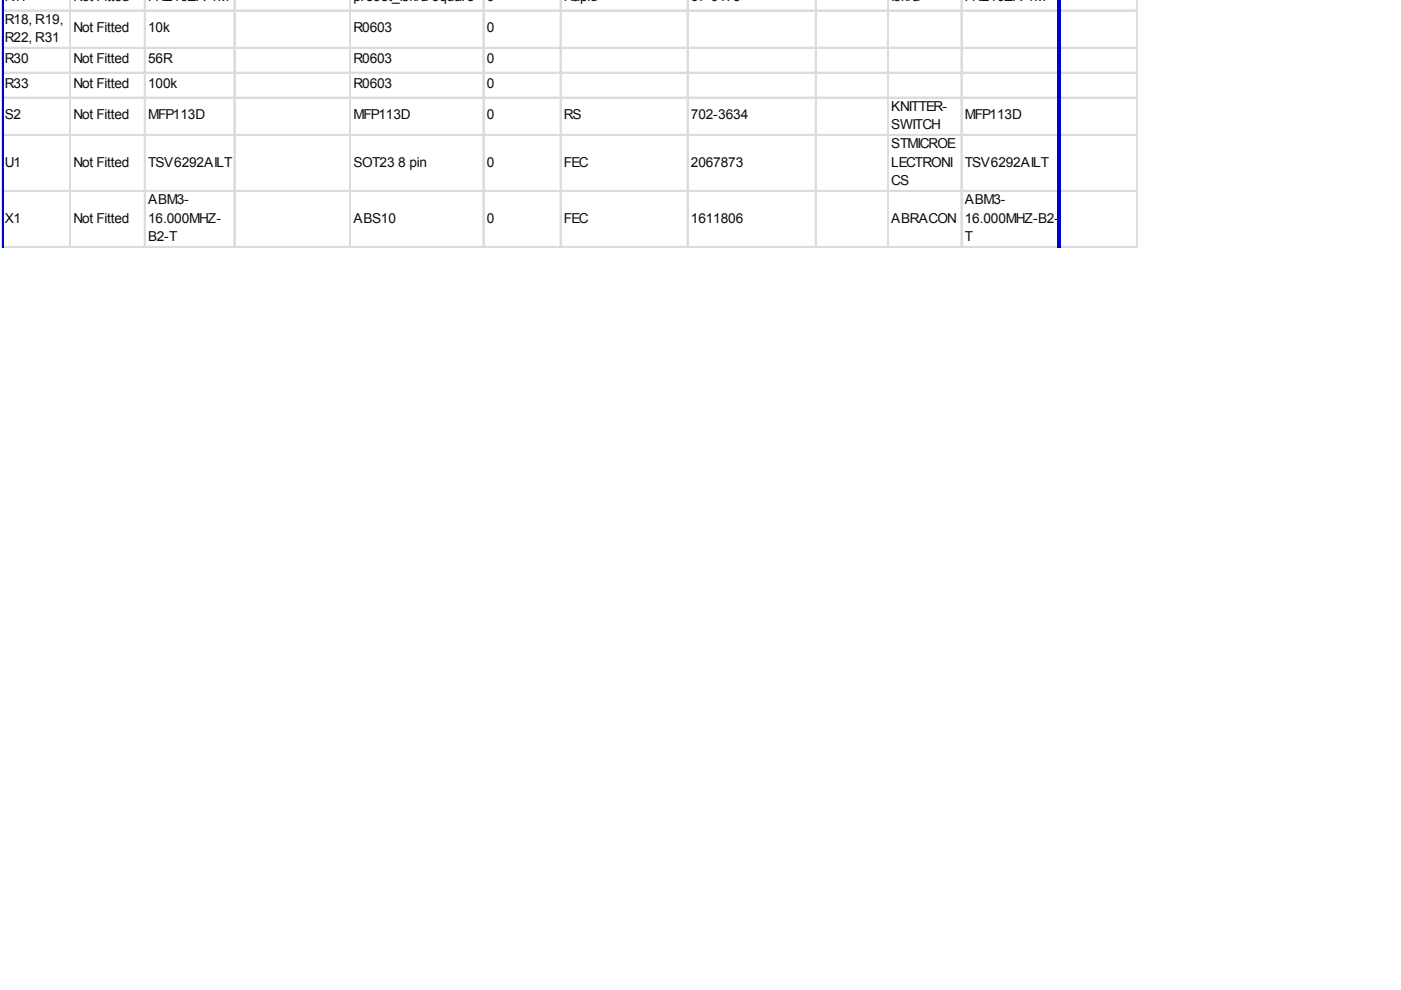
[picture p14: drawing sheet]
<svg xmlns="http://www.w3.org/2000/svg" width="297mm" height="210mm" viewBox="0 0 297 210" stroke-linecap="round" stroke-linejoin="round" font-family="sans-serif">
<defs><g id="words">
<g font-size="2.9" fill="#0d0d0d">
<text x="1" y=".3">R17</text>
<text x="1" y="5">R18, R19,</text>
<text x="15.6" y=".3">Not Fitted</text>
<text x="31.4" y=".3">PNZ10ZA 1M</text>
<text x="75" y=".3">preset_Iskra square</text>
<text x="103.2" y=".3">0</text>
<text x="119.6" y=".3">Rapid</text>
<text x="146.5" y=".3">67-0478</text>
<text x="189" y=".3">Iskra</text>
<text x="204.5" y=".3">PNZ10ZA 1M</text>
<text x="1" y="9">R22, R31</text>
<text x="15.6" y="6.9">Not Fitted</text>
<text x="31.4" y="6.9">10k</text>
<text x="75" y="6.9">R0603</text>
<text x="103.2" y="6.9">0</text>
<text x="1" y="13.5">R30</text>
<text x="15.6" y="13.5">Not Fitted</text>
<text x="31.4" y="13.5">56R</text>
<text x="75" y="13.5">R0603</text>
<text x="103.2" y="13.5">0</text>
<text x="1" y="18.7">R33</text>
<text x="15.6" y="18.7">Not Fitted</text>
<text x="31.4" y="18.7">100k</text>
<text x="75" y="18.7">R0603</text>
<text x="103.2" y="18.7">0</text>
<text x="189" y="23.5">KNITTER-</text>
<text x="1" y="25.3">S2</text>
<text x="15.6" y="25.3">Not Fitted</text>
<text x="31.4" y="25.3">MFP113D</text>
<text x="75" y="25.3">MFP113D</text>
<text x="103.2" y="25.3">0</text>
<text x="119.6" y="25.3">RS</text>
<text x="146.5" y="25.3">702-3634</text>
<text x="189" y="27.4">SWITCH</text>
<text x="204.5" y="25.3">MFP113D</text>
<text x="1" y="35.4">U1</text>
<text x="15.6" y="35.4">Not Fitted</text>
<text x="31.4" y="35.4">TSV6292AILT</text>
<text x="75" y="35.4">SOT23</text>
<text x="84.4" y="35.4">8 pin</text>
<text x="103.2" y="35.4">0</text>
<text x="119.6" y="35.4">FEC</text>
<text x="146.5" y="35.4">2067873</text>
<text x="189" y="31.4">STMICROE</text>
<text x="189" y="35.4">LECTRONI</text>
<text x="204.5" y="35.4">TSV6292AILT</text>
<text x="189" y="39.3">CS</text>
<text x="1" y="47.2">X1</text>
<text x="15.6" y="47.2">Not Fitted</text>
<text x="31.4" y="43.3">ABM3-</text>
<text x="31.4" y="47.2">16.000MHZ-</text>
<text x="75" y="47.2">ABS10</text>
<text x="103.2" y="47.2">0</text>
<text x="119.6" y="47.2">FEC</text>
<text x="146.5" y="47.2">1611806</text>
<text x="189" y="47.2">ABRACON</text>
<text x="204.5" y="43.3">ABM3-</text>
<text x="204.5" y="47.2">16.000MHZ-B2-</text>
<text x="31.4" y="51.2">B2-T</text>
<text x="204.5" y="51.2">T</text>
</g>
</g></defs>
<g fill="none" stroke="#dadcdd" stroke-width=".26">
<path d="M.3 0v52.6M.4 0v52.6M14.8 0v52.6M14.9 0v52.6M30.6 0v52.6M30.7 0v52.6M49.6 0v52.6M49.7 0v52.6M74.2 0v52.6M74.3 0v52.6M102.4 0v52.6M102.5 0v52.6"/>
<path d="M118.8 0v52.6M118.9 0v52.6M145.7 0v52.6M145.8 0v52.6M172.9 0v52.6M173 0v52.6M188.2 0v52.6M188.3 0v52.6M203.8 0v52.6M203.9 0v52.6M224.3 0v52.6M224.5 0v52.6"/>
<path d="M241 0v52.6M241.1 0v52.6M.3 2.1h241M.3 2.3h241M.3 10h241M.3 10.2h241M.3 15.3h241M.3 15.5h241M.3 20.6h241M.3 20.7h241M.3 28.5h241M.3 28.6h241"/>
<path d="M.3 40.4h241M.3 40.5h241M.3 52.3h241M.3 52.4h241"/>
</g>
<path d="M.6 0v52.6" fill="none" stroke="#0000d0" stroke-width=".31"/>
<path d="M224.1 0h.8v52.6h-.8z" fill="#0000d0"/>
<use href="#words"/>
</svg>
